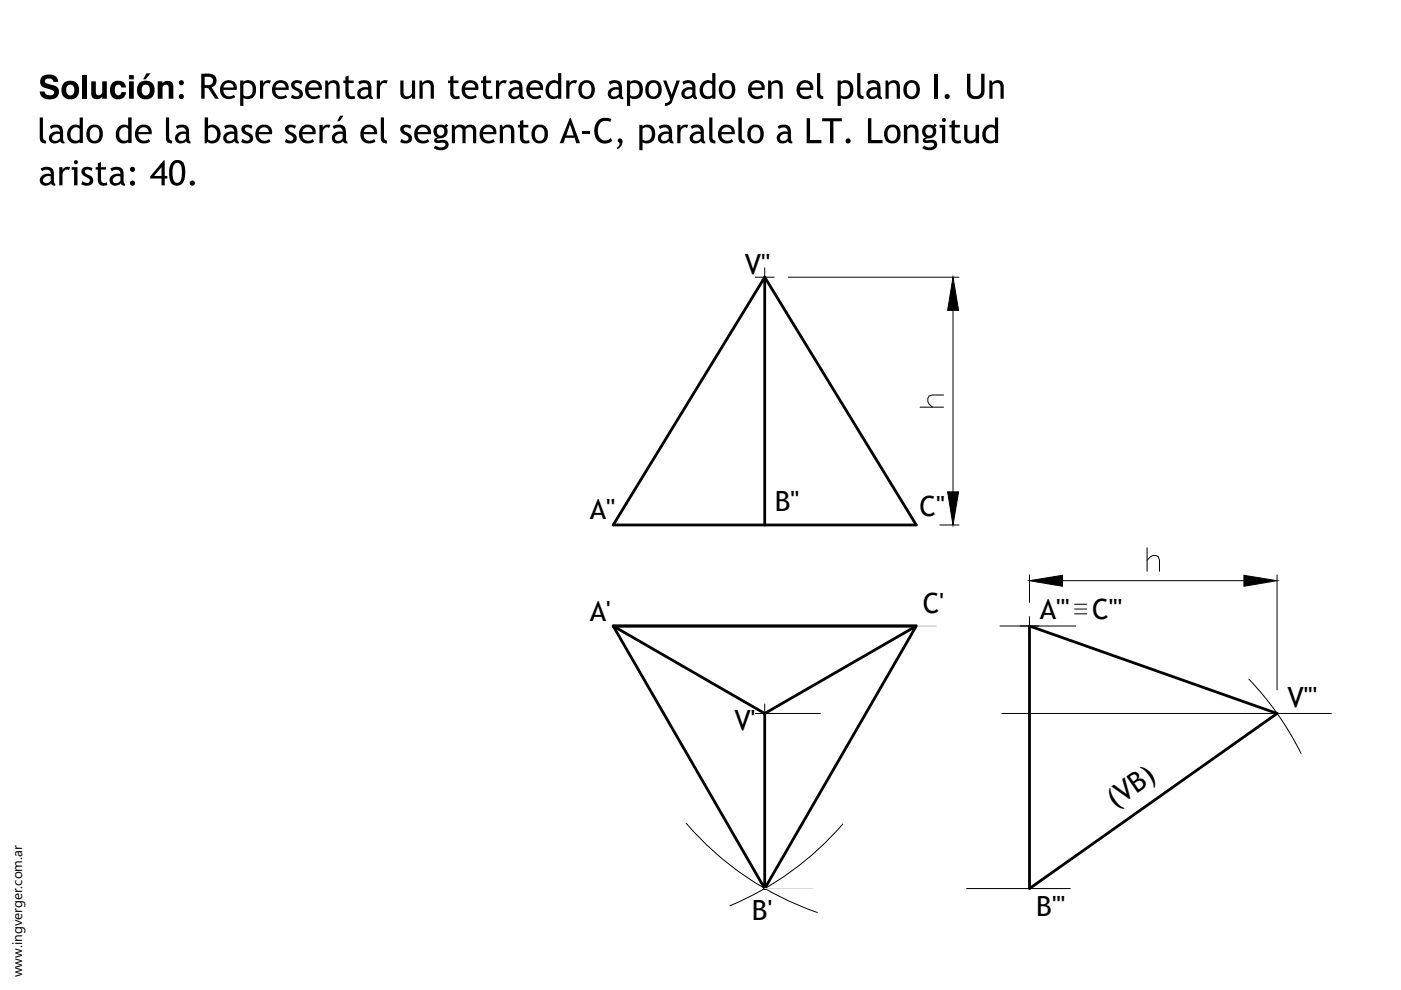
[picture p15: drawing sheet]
<svg xmlns="http://www.w3.org/2000/svg" width="297mm" height="210mm" viewBox="0 0 297 210" stroke-linecap="round" stroke-linejoin="round" font-family="sans-serif">
<defs><g id="words">
<g font-size="5.9">
<text x="157.9" y="58">V''</text>
<text x="125.1" y="110.1">A''</text>
<text x="164.3" y="108.3">B''</text>
<text x="194.9" y="109.4">C''</text>
<text x="125.1" y="131.6">A'</text>
<text x="195.7" y="130">C'</text>
<text x="220.5" y="131.2">A'''</text>
<text x="231.6" y="131.2">C'''</text>
<text x="273" y="150">V'''</text>
<text x="155.7" y="154.8">V'</text>
<text x="236.3" y="171.5" transform="rotate(-35 236.3 171.5)">(VB)</text>
<text x="159.4" y="195.1">B'</text>
<text x="219.7" y="194.3">B'''</text>
</g>
<text font-size="2.9" x="4.7" y="207.2" transform="rotate(-90 4.7 207.2)">www.ingverger.com.ar</text>
</g></defs>
<path d="M130 111.3h64.3" fill="none" stroke="#000" stroke-width=".34"/>
<path d="M162.1 58.8l32.2 52.5h-64.3l32.1-52.5v52.5M130 132.7h64.3M218.3 132.7l52.5 18.6-52.5 37.1zM162.1 151.3l32.2-18.6-32.2 55.7-32.1-55.7 32.1 18.6v37.1" fill="none" stroke="#000" stroke-width=".59"/>
<g fill="none" stroke="#000" stroke-width=".21">
<path d="M160.1 58.8h4M162.1 56.8v4M167.1 58.8h36.2M202.1 65.8v38.5M195.1 86.3h5M200.1 83.7h-2.4l-.7 .3-.3 .4v.7l.3 .6 .7 .6M199.3 111.3h4M243.2 118.8l1.2-1h.7l.5 .2 .2 .8v2.3M243.2 116.1v5M212 132.7h16.1M218.3 121.9v5.8M218.3 130.7v4"/>
<path d="M225.3 123.1h38.4M227.8 128.1h2.6M227.8 129.1h2.6M227.8 130.1h2.6M270.8 121.9v24.4M160.1 151.3h13.8M162.1 149.3v4M212.4 151.3h69.9M264.8 144a64.3 64.3 0 0 1 11 15.7M145.5 174.5a64.3 64.3 0 0 0 27.8 19M178.7 174.7a64.3 64.3 0 0 1-23.9 17.3M204.9 188.4h22"/>
</g>
<path d="M194.3 132.7h4.2" fill="none" stroke="#dcdcdc" stroke-width=".38"/>
<path d="M162.1 188.4h10.3" fill="none" stroke="#dcdcdc" stroke-width=".21"/>
<path d="M202.1 58.8l1.1 7h-2.3zM200.9 104.3h2.3l-1.1 7zM218.3 123.1l7-1.1v2.3zM263.7 122l7.1 1.1-7.1 1.2z" fill="#000" stroke="#000" stroke-width=".21"/>
<g fill="#000">
<path d="M8.8 16.4l.6-.4 .6-.2 1.3 .1 .8 .6 .2 .6v.3h-1a.97 .97 0 0 0-.8-.7 .97 .97 0 0 0-1 .5 1.25 1.25 0 0 0 1.4 .8l1 .3 .5 .5 .1 1-.3 .7-.6 .4-.6 .2-1.4-.1-.8-.6-.4-1 1.1 .1a1.1 1.1 0 0 0 1 .7 1.1 1.1 0 0 0 1-.6l-.3-.5-2.1-.6-.3-.3-.2-.4-.1-.7zM19.3 17.2h1v2.3a.68 .68 0 0 0 .7 .7 .68 .68 0 0 0 .7-.8v-2.2h.9v3.7h-.9v-.4l-.8 .5-1.1-.2-.5-.7zM23.8 17.6l1-.5 1.2 .2 .5 .6 .2 .7h-1a.73 .73 0 0 0-.9-.6 .73 .73 0 0 0-.5 .9l.1 .5a.68 .68 0 0 0 .6 .8 .68 .68 0 0 0 .7-.7h1l-.1 .5-.5 .8-.7 .3h-.7l-.7-.3-.5-.7-.2-.6 .1-1.2zM55.1 17.1h.7v.6l.6-.6h1l-.3 .7a.9 .9 0 0 0-1 0 .9 .9 0 0 0-.3 .9v2.2h-.7zM73.2 16.3l.7-.3v1.1h1.1v.5h-1.1v1.9a.79 .79 0 0 0 .4 .9 .79 .79 0 0 0 .9-.1l.1 .6-.8 .1a1.16 1.16 0 0 1-1.3-1.2v-2.2h-.4v-.5h.4zM79.9 17.1h.7v.6l.6-.6h1l-.3 .7a.9 .9 0 0 0-1 0 .9 .9 0 0 0-.3 .9v2.2h-.7zM84.9 17.1h.7v2.6a.92 .92 0 0 0 .8 .7 .92 .92 0 0 0 .9-.6v-2.7h.7v3.8h-.7v-.5l-.3 .4-.6 .2-.9-.1-.5-.7zM95.5 16.3l.6-.3v1.1h1.1v.5h-1.1v1.9a.76 .76 0 0 0 .4 .9 .76 .76 0 0 0 .9-.1l.1 .6-.6 .1h-.7l-.6-.5-.1-.5v-2.4h-.5v-.5h.5zM102.4 16.3l.7-.3v1.1h1v.5h-1v1.9a.79 .79 0 0 0 .4 .9 .79 .79 0 0 0 .9-.1v.6l-.8 .1a1.16 1.16 0 0 1-1.2-1.2v-2.2h-.4v-.5h.4zM105.2 17.1h.6v.6l.7-.6h1l-.3 .7a.91 .91 0 0 0-1 0 .91 .91 0 0 0-.4 .9v2.2h-.6zM120.1 17.1h.6v.6l.7-.6h1l-.3 .7a.91 .91 0 0 0-1 0 .91 .91 0 0 0-.4 .9v2.2h-.6zM173.2 15.5h.7v4.4l.2 .3 .4 .2v.6l-1-.3-.3-.6z"/>
<path d="M181.7 15.5h.7v4.2a.65 .65 0 0 0 .7 .7v.6h-.3l-.8-.3-.2-.5zM205 15.6h.7v3.8l.2 .5a1.16 1.16 0 0 0 1.3 .4 1.16 1.16 0 0 0 .8-1.1v-3.6h.7v4.2l-.5 .9-.9 .3-1.4-.2-.8-.7-.1-.5zM8.4 24.9h.7v4.2a.73 .73 0 0 0 .7 .7v.6h-.4l-.6-.2-.3-.6zM12.6 35.4h.7v.6l.7-.6h.9l-.3 .7a.94 .94 0 0 0-1 .1 .94 .94 0 0 0-.3 .9v2.2h-.7zM17.4 35.8l.6-.4h1l.6 .2-.3 .6a.75 .75 0 0 0-1.3 .3l.2 .3 .8 .4a1.16 1.16 0 0 1 .7 1.5 1.16 1.16 0 0 1-1.6 .6l-.9-.2 .3-.7 .6 .3a.62 .62 0 0 0 .9-.3 .62 .62 0 0 0-.6-.8l-.5-.3a1.04 1.04 0 0 1-.5-1.5zM17.5 15.9h1v5h-1zM20.7 34.6l.7-.3v1.1h1.1v.6h-1.1v1.9a.76 .76 0 0 0 .4 .8 .76 .76 0 0 0 .8 0l.2 .6h-.7a1.14 1.14 0 0 1-1.4-1.1v-2.2h-.4v-.6h.4zM33.4 17.2h1v.5l.6-.5h.9l.7 .4 .1 .5v2.8h-.9v-2.2a.67 .67 0 0 0-.7-.7 .67 .67 0 0 0-.6 .8v2.1h-1.1zM35.2 24.9h.7v4.4l.3 .4 .3 .1v.6l-.9-.2-.4-.5zM51.4 26.8l.5-.3 .8-.1 .8 .3-.2 .6-.1-.1a.67 .67 0 0 0-.8-.2 .67 .67 0 0 0-.5 .7l1.3 .7a1.14 1.14 0 0 1 .3 1.5 1.14 1.14 0 0 1-1.3 .5l-1.1-.3 .3-.6 .5 .2a.6 .6 0 0 0 .9 0 .6 .6 0 0 0-.1-.9l-1-.5a1.08 1.08 0 0 1-.3-1.5zM60.6 26.8l.5-.3h1.1l.5 .2-.2 .6-.1-.1a.68 .68 0 0 0-.7-.2 .68 .68 0 0 0-.5 .6l.4 .4 .9 .5a1.16 1.16 0 0 1 .2 1.4 1.16 1.16 0 0 1-1.4 .5l-.9-.3 .2-.6 .6 .2a.63 .63 0 0 0 1-.2 .63 .63 0 0 0-.6-.9l-.7-.3a1.08 1.08 0 0 1-.3-1.5zM61.8 17.5l.6-.4 .9-.1 .8 .3-.3 .6-.1-.1a.72 .72 0 0 0-.7-.3 .72 .72 0 0 0-.6 .6l.3 .3 .9 .5a1.14 1.14 0 0 1 .5 1.5 1.14 1.14 0 0 1-1.4 .6l-1-.3 .2-.7 .6 .4a.63 .63 0 0 0 1-.4 .63 .63 0 0 0-.6-.8l-.7-.3a1.07 1.07 0 0 1-.4-1.4z"/>
<path d="M67.7 26.5h.7v.6l.2-.3a1.32 1.32 0 0 1 1.5-.3l-.3 .6a.94 .94 0 0 0-1.4 1v2.3h-.7zM69 17.1h.4l.2 .5 .3-.4 .7-.2 .7 .1 .4 .3 .3 .7v2.8h-.7v-2.3a.9 .9 0 0 0-.6-1 .9 .9 0 0 0-1.1 .4v2.9h-.6zM80.7 24.9h.7v4.3l.3 .5 .3 .1v.6l-.9-.2-.3-.6zM85 26.8l.6-.3h1l.6 .2-.2 .6-.2-.1a.64 .64 0 0 0-.7-.2 .64 .64 0 0 0-.5 .7l1.2 .6a1.15 1.15 0 0 1 .5 1.5 1.15 1.15 0 0 1-1.5 .6l-1-.3 .3-.6 .5 .2a.63 .63 0 0 0 1-.2 .63 .63 0 0 0-.6-.9l-.7-.3a1.08 1.08 0 0 1-.3-1.5zM88.9 17.1h.5l.2 .5 .3-.4 .7-.2 .7 .1 .4 .3 .3 .7v2.8h-.7v-2.3a.9 .9 0 0 0-.6-1 .9 .9 0 0 0-1.1 .4v2.9h-.7zM95.8 26.5h.5l.2 .4 .7-.5 1 .1 .4 .4 .8-.5 .7 .1a1.13 1.13 0 0 1 .9 1.2v2.7h-.7v-2.5a.82 .82 0 0 0-.6-.9 .82 .82 0 0 0-1 .5v2.9h-.7v-2.8a.82 .82 0 0 0-.7-.6 .82 .82 0 0 0-.8 .5v2.9h-.7zM106 26.5h.4l.2 .5 .8-.6 .9 .1 .5 .3 .3 1v2.6h-.8v-2.3a.9 .9 0 0 0-.5-1.1 .9 .9 0 0 0-1.2 .5v2.9h-.6zM110.2 25.7l.8-.3v1.1h1v.5h-1v1.9a.74 .74 0 0 0 .3 .9 .74 .74 0 0 0 .9-.1l.1 .6-.9 .1a1.16 1.16 0 0 1-1.2-1.2v-2.2h-.4v-.5h.4zM123.6 27.9h1.5v.6h-1.5zM126.6 25.8l.7-.6 .5-.2h1.1l.7 .2-.2 .7-.5-.2-.8-.1-.8 .4-.4 .7-.2 .8 .2 1.2 .5 .8 .6 .3h.6l.9-.5 .3 .5-.4 .4-.7 .2h-.9l-.6-.2-.7-.6-.4-1-.1-1 .2-1.1zM131.1 29.5a.68 .68 0 0 1 .9 .2 .68 .68 0 0 1-.1 .9l-.8 .9-.2 .1-.1-.3a.8 .8 0 0 0 .6-.6 .8 .8 0 0 0-.4-.8zM140.6 17.1h.7l1.1 3 1-3h.7l-1.6 4.6-.7 .6-.8 .2v-.6l.2-.1a.95 .95 0 0 0 .8-.6 .95 .95 0 0 0-.2-1z"/>
<path d="M143.6 26.5h.7v.6l.6-.6h1l-.2 .6a.96 .96 0 0 0-1 .1 .96 .96 0 0 0-.4 .9v2.3h-.7zM150.4 24.9h.6v4.4l.3 .4 .4 .1v.6l-1-.2-.3-.5zM156.5 24.9h.8v4.2a.65 .65 0 0 0 .6 .7v.6h-.3l-.6-.2-.4-.4zM162.9 17.1h.5l.2 .5 .2-.4 .7-.2 .8 .1 .4 .4 .2 .8v2.6h-.6v-2.4a.89 .89 0 0 0-.7-.9 .89 .89 0 0 0-1 .4v2.9h-.7zM171 25.1h.7v4.6h2.5v.7h-3.2zM174.3 25.1h4.2v.6h-1.8v4.7h-.7v-4.7h-1.7zM184 25.1h.7v4.6h2.4v.7h-3.1zM187.7 17.1h.5l.2 .5 .3-.4 .7-.2 .7 .1 .4 .3 .3 .7v2.8h-.7v-2.3a.9 .9 0 0 0-.6-1 .9 .9 0 0 0-1.1 .4v2.9h-.7zM191.6 26.5h.6l.2 .5 .7-.6 .9 .1 .5 .4 .2 .8v2.7h-.6l-.1-2.5a.86 .86 0 0 0-.6-.9 .86 .86 0 0 0-1 .5v2.9h-.8zM198.2 15.6h.7v5.3h-.7zM201.8 25.7l.6-.3v1.1h1.1v.5h-1.1v1.9a.74 .74 0 0 0 .4 .9 .74 .74 0 0 0 .9-.1l.1 .6-.5 .1-.9-.1-.6-.6v-2.7h-.5v-.5h.5zM204.4 26.5h.7v2.4a.88 .88 0 0 0 .8 1 .88 .88 0 0 0 .9-.7v-2.7h.8v3.9h-.8v-.6l-.4 .4-.7 .2a1.19 1.19 0 0 1-1.3-1.4z"/>
<path d="M209.8 17.1h.4l.2 .5 .3-.4 .7-.2h.6l.5 .3 .3 .8v2.8h-.7v-2.3a.9 .9 0 0 0-.6-1 .9 .9 0 0 0-1.1 .4v2.9h-.6z"/>
<path d="M14.4 18l-.3 .7v1a.89 .89 0 0 0 1.2 .4 .89 .89 0 0 0 .4-1.2v-.3a.86 .86 0 0 0-1.3-.6zM13.5 17.6l.9-.4 .8-.1 .8 .3 .5 .5 .3 .8v.7l-.2 .8-.6 .6-.8 .3h-.7l-.7-.3-.5-.6-.3-.7v-.8l.3-.7z"/>
<path d="M27.3 15.9h1.1v.9h-1.1zM27.3 17.2h1.1v3.7h-1.1z"/>
<path d="M30.4 18l-.3 .7v1a.85 .85 0 0 0 1.1 .5 .85 .85 0 0 0 .5-1v-.6a.86 .86 0 0 0-1.3-.6zM29.5 17.6l.9-.4 .8-.1 .5 .1 .6 .5 .4 .8 .1 1-.3 .8-.5 .5-.8 .3h-.7l-.7-.3-.5-.6-.2-.5-.1-.9zM31 15.6h.9l-1 1.2h-.5z"/>
<path d="M37.9 17.5a.55 .55 0 0 1 1.1 0 .55 .55 0 0 1-1.1 0zM37.9 20.4a.55 .55 0 0 1 1.1 0 .55 .55 0 0 1-1.1 0z"/>
<path d="M47.2 17.6l.4-.4 .7-.2 1 .2 .5 .3 .4 .7v.9h-2.8v.3l.5 .8 1 .2 .7-.3 .2 .5-.8 .4h-.8l-.7-.2-.4-.4-.4-.6v-1.1zM47.8 17.8l-.4 .8h2.1v-.3a1.07 1.07 0 0 0-1.7-.5z"/>
<path d="M58.2 17.6l.4-.4 .7-.2 1 .2 .5 .3 .4 .8v.8h-2.8l.1 .8 .3 .3 .5 .2h.6l.7-.3 .3 .5-.1 .1-.8 .3h-.8l-.7-.2-.4-.4-.4-.8v-.9zM58.7 17.9l-.3 .7h2.1a1.06 1.06 0 0 0-.7-1 1.06 1.06 0 0 0-1.1 .3z"/>
<path d="M65.2 17.6l.7-.5 .8-.1 .9 .3 .3 .3 .3 .8v.7h-2.8l.1 .7 .5 .5 .9 .1 .7-.3 .3 .5-.8 .4h-.8l-.8-.2-.4-.4-.3-.6-.1-1.1 .1-.5zM65.8 17.8l-.4 .8 2.2-.1a1.06 1.06 0 0 0-.7-.9 1.06 1.06 0 0 0-1.1 .2z"/>
<path d="M98.4 17.6l.4-.4 .7-.2 1.1 .2 .4 .3 .4 .6v1h-2.8l.2 .8 .4 .4 .9 .1 .7-.3 .3 .5-.1 .1-.7 .3h-.8l-.8-.2-.4-.4-.4-.8v-.8zM98.9 17.9l-.3 .7h2.2a1.05 1.05 0 0 0-.8-1 1.05 1.05 0 0 0-1.1 .3z"/>
<path d="M112.1 17.6l.5-.4 .6-.2h.7l.9 .5 .3 .8v.8h-2.8l.2 .8 .4 .4 .9 .1 .7-.3 .3 .5-.1 .1-.7 .3h-.8l-.8-.2-.4-.4-.4-.8v-.9zM112.6 17.9l-.2 .7h2.1a1.06 1.06 0 0 0-.7-1 1.06 1.06 0 0 0-1.2 .3z"/>
<path d="M123.2 17.5l.6-.4 .7-.1 .8 .2 .5 .5 .2 .5 .1 1.1-.3 .9-.5 .6-1.2 .2-.7-.2-.4-.4-.3-.7-.1-.8 .2-.9zM123.8 17.7l-.4 .5-.1 1 .2 .8 .6 .4a1.26 1.26 0 0 0 1.2-1.8v-.5l-.4-.4-.5-.2z"/>
<path d="M137.2 17.6l.8-.5 .7-.1 .8 .2 .5 .5 .3 .7v.9l-.2 .7-.6 .8-1.2 .2-.7-.2-.4-.4-.3-.7-.1-.8 .1-.7zM138 17.8l-.4 .5-.1 1.2 .3 .6 .5 .3a1.31 1.31 0 0 0 1.3-1.8l-.5-.9-.5-.2z"/>
<path d="M152.9 17.6l.5-.4 .9-.2 .8 .2 .5 .5 .3 .7v1.1l-.4 .9-.3 .3-.6 .3h-.7l-.6-.2-.4-.3-.5-1.2 .1-1zM153.5 17.8l-.3 .7v1.1l.3 .6 .4 .2a1.23 1.23 0 0 0 1.3-1.7l-.1-.4-.4-.6-.6-.2z"/>
<path d="M159.1 17.5l.5-.3 .6-.2 1.1 .2 .5 .3 .3 .8v.8h-2.8l.1 .6 .5 .6 .9 .1 .7-.3 .3 .5-.1 .1-.7 .3h-.8l-.7-.2-.5-.4-.4-.8v-.7l.1-.8zM159.6 17.9l-.3 .7h2.2a1.05 1.05 0 0 0-.8-1 1.05 1.05 0 0 0-1.1 .3z"/>
<path d="M169.4 17.5l.5-.3 .6-.2 1.1 .2 .4 .3 .4 .8v.8h-2.8l.1 .6 .5 .6 .9 .1 .7-.3 .3 .5-.1 .1-.7 .3h-.8l-.7-.2-.5-.4-.3-.7-.1-.7 .1-.7zM169.8 18l-.2 .6h2.1a1.06 1.06 0 0 0-.7-1 1.06 1.06 0 0 0-1.2 .4z"/>
<path d="M191.9 17.6l.6-.4 .9-.2 .9 .2 .4 .5 .3 .7v.9l-.3 .9-.4 .6-1.3 .2-.6-.2-.5-.4-.3-.9-.1-.6zM192.7 17.8l-.4 .5v1.2l.1 .5 .6 .4a1.27 1.27 0 0 0 1.3-1.8l-.1-.5-.4-.4-.5-.2z"/>
<path d="M8.6 35.7l.8-.3h.8l.6 .1 .4 .4 .2 .7v1.9l.3 .5v.4a.84 .84 0 0 1-.9-.6l-.3 .3-.6 .2a1.22 1.22 0 0 1-1.5-1 1.22 1.22 0 0 1 1.2-1.4l.8-.1a.21 .21 0 0 0 .3 .1 .21 .21 0 0 0 0-.3 1.04 1.04 0 0 0-1.8-.3zM9.3 37.8a.73 .73 0 0 0 .1 1 .73 .73 0 0 0 1.1-.2l.3-.2v-1h-.9z"/>
<path d="M10.6 26.8l.8-.4h.9l.8 .5 .3 .9v1.8l.3 .5v.3a.77 .77 0 0 1-1-.5l-.7 .5-1-.1a1.29 1.29 0 0 1-.6-1.4 1.29 1.29 0 0 1 1.2-1h.8a.21 .21 0 0 0 .3-.1 .21 .21 0 0 0-.1-.3v-.1a1.15 1.15 0 0 0-1.8 0zM11.4 28.6a.7 .7 0 0 0-.3 1.1 .7 .7 0 0 0 1.1 .1l.5-.4v-.9l-.7-.1z"/>
<path d="M15.7 34.4a.43 .43 0 0 1 .8 0 .43 .43 0 0 1-.8 0zM15.2 35.4h1.2v3.9h-.7v-3.3h-.5z"/>
<path d="M14.7 27l.9-.6h.8l.5 .3v-1.8h.7v5.4h-.7v-.2l-.5 .3h-.9l-.9-.5-.3-.6-.1-1.1zM15.5 27.2l-.4 .5-.2 1 .3 .7 .5 .4a1.09 1.09 0 0 0 1.2-.3v-2.1a.96 .96 0 0 0-1.4-.2z"/>
<path d="M18.8 27l.6-.5 1-.1 .6 .2 .5 .6 .3 .9v.9l-.3 .7-.5 .5-.6 .2h-.7l-.6-.2-.4-.4-.3-.7-.1-.8 .2-.9zM19.5 27.1l-.4 .6v1.2l.4 .8 .9 .1 .6-.7v-1.3l-.3-.6-.3-.2h-.5z"/>
<path d="M23.4 35.7l.8-.3h.8l.6 .1 .4 .4 .2 .6v2l.3 .5v.4a.84 .84 0 0 1-.9-.6l-.3 .4-.7 .1a1.22 1.22 0 0 1-1.4-1 1.22 1.22 0 0 1 1.1-1.4l1.2-.1a1.01 1.01 0 0 0-.7-.8 1.01 1.01 0 0 0-1.1 .3zM24.1 37.7a.72 .72 0 0 0 .1 1 .72 .72 0 0 0 1 0l.3-.3v-1h-.8z"/>
<path d="M25.1 26.9l.9-.5h.7l.5 .3v-1.8h.7v5.4h-.7v-.2l-.4 .2-.9 .1-1-.5-.3-.7v-1.1zM25.7 27.3l-.4 .6v.9l.1 .6 .6 .4a1.09 1.09 0 0 0 1.2-.3v-2.1a.97 .97 0 0 0-1.5-.1z"/>
<path d="M27.5 35.9a.55 .55 0 0 1 1.1 0 .55 .55 0 0 1-1.1 0zM27.5 38.8a.55 .55 0 0 1 1.1 0 .55 .55 0 0 1-1.1 0z"/>
<path d="M29.2 26.9l.9-.5h.7l.6 .2 .5 .5 .3 .7-.1 .7h-2.8l.2 .7 .5 .5 .9 .1 .6-.3 .3 .5-.7 .4h-1l-.9-.5-.6-1.1 .1-1.1zM29.7 27.2l-.4 .8h2.2v-.3a1.07 1.07 0 0 0-1.8-.5z"/>
<path d="M34.7 34h.2v3.3h.6v.6h-.6v1.4h-.7v-1.4h-2.4v-.5zM34.2 35.4l-1.5 1.9h1.5z"/>
<path d="M36.5 34.4l.8-.5h.6l.7 .3 .5 .7 .2 1.2-.1 1.8-.5 .9-.8 .5-1.1-.1-.5-.4-.3-.6-.1-2.2 .2-.9zM37.1 34.7l-.4 .8-.1 1.7 .2 1.1 .5 .4a1.2 1.2 0 0 0 1.2-1.6l-.1-1.8a.85 .85 0 0 0-1.3-.6z"/>
<path d="M37.3 26.8l.8-.4h.9l.7 .4 .4 .8v1.9l.3 .9a.76 .76 0 0 1-.9-.5l-.5 .4-1 .1-.7-.5-.2-.6 .2-.6 .6-.6 .7-.2 .7 .1a.84 .84 0 0 0-.4-1 .84 .84 0 0 0-1 .1l-.3 .3zM38.1 28.6a.71 .71 0 0 0-.2 1.1 .71 .71 0 0 0 1.1 0l.4-.3v-.9l-.7-.1z"/>
<path d="M43.4 24.9h.7v1.9l.6-.4h.6l.9 .5 .4 .5 .2 .8-.1 .9-.3 .6-.7 .6-1 .1-.7-.3-.3 .3h-.3zM44.1 27.3v2.2a1.19 1.19 0 0 0 1.5 .1 1.19 1.19 0 0 0 .4-1.4l-.2-.7-.3-.3a1.03 1.03 0 0 0-1.4 .1z"/>
<path d="M42.7 15.6h2l.6 .3 .4 .3 .2 .8-.1 .6-.3 .6-.6 .3 1.5 2.4h-.8l-1.4-2.2-.3-.1h-.5v2.3h-.7zM43.4 16.3v1.7h.9a.9 .9 0 0 0 .9-1.1 .9 .9 0 0 0-1.3-.6z"/>
<path d="M47.5 26.8l.8-.4h.9l.9 .5 .2 .9v1.8l.3 .5v.3a.77 .77 0 0 1-.9-.5l-.4 .3-.4 .2a1.23 1.23 0 0 1-1.6-1 1.23 1.23 0 0 1 1.2-1.4h1.1a.87 .87 0 0 0-.5-1 .87 .87 0 0 0-1 .2l-.3 .2zM48.3 28.6a.71 .71 0 0 0-.2 1 .71 .71 0 0 0 1 .2l.6-.4v-.9l-.8-.1z"/>
<path d="M50.9 17.1h.7v.3l.8-.4 .9 .1 .6 .4 .4 1-.1 1.2-.4 .8-.4 .3-.7 .2h-.6l-.5-.3v1.8h-.7zM51.6 17.9v2.3l.5 .2h.6l.6-.4 .3-.6-.1-1.2-.5-.5h-.2a1 1 0 0 0-1.2 .2z"/>
<path d="M54.7 26.9l.9-.5h.7l.6 .2 .5 .4 .3 .8v.7h-2.8l.1 .7 .5 .5 1 .1 .6-.3 .2 .5-.7 .4h-.9l-1-.5-.4-.6-.2-.5 .1-1.1zM55.2 27.2l-.3 .8 2.1-.1a1.06 1.06 0 0 0-.7-.9 1.06 1.06 0 0 0-1.1 .2z"/>
<path d="M63.9 26.9l.9-.5h.8l.5 .2 .6 .5 .2 .6v.8h-2.8l.1 .6 .5 .6 .7 .2 .9-.4 .3 .5-.1 .1-.7 .3h-.9l-.6-.2-.5-.5-.4-.7v-.7l.1-.8zM64.6 27.1l-.3 .4-.2 .5h2.2a1.05 1.05 0 0 0-1.7-.9z"/>
<path d="M70.5 26.8l.9-.4h.8l.8 .5 .3 .7 .1 2.1 .3 .4v.3a.77 .77 0 0 1-1-.5l-.4 .4-1.1 .1-.5-.2-.3-.6v-.8l.3-.4 .9-.5h.8a.21 .21 0 0 0 .3-.1 .21 .21 0 0 0-.1-.3v-.1a1.15 1.15 0 0 0-1.8 0zM71.2 28.8a.69 .69 0 0 0 0 .9 .69 .69 0 0 0 1 .1l.4-.4v-.9l-.8-.1zM72.1 24.5h.7l-.8 1.2h-.5z"/>
<path d="M75.9 17.4l.6-.3 .8-.1 .7 .1 .4 .4 .3 .8v1.9l.3 .5v.3a.77 .77 0 0 1-.9-.5l-.4 .3-.6 .2a1.25 1.25 0 0 1-1.4-1.2 1.25 1.25 0 0 1 1.3-1.3l1.1 .1-.1-.2a.99 .99 0 0 0-.7-.8 .99 .99 0 0 0-1.1 .4zM76.7 19.3a.7 .7 0 0 0-.2 1 .7 .7 0 0 0 1 .1l.6-.4v-1h-.8z"/>
<path d="M76.8 27.1l.8-.6 1-.1 .8 .4 .5 .9v.8h-2.8l.1 .4a1.28 1.28 0 0 0 2.1 .6l.3 .5-.7 .4h-1.2l-.7-.4-.4-.6-.2-.5v-.9zM77.5 27.2l-.4 .8h2.2l-.1-.4a1.13 1.13 0 0 0-1.7-.4z"/>
<path d="M88.3 26.9l.9-.5h.8l.6 .2 .5 .5 .3 .6-.1 .8h-2.7v.6l.5 .6 .7 .2 .9-.4 .3 .5-.1 .1-.6 .3h-1l-.9-.5-.4-.5-.2-.9 .1-.8zM89 27.2l-.4 .8h2.1a1.04 1.04 0 0 0-.6-.9 1.04 1.04 0 0 0-1.1 .1z"/>
<path d="M92.2 26.9l.8-.5h.8l.5 .2 .3-.4 .4 .4-.3 .4 .2 1-.3 .8-.5 .4-1.1 .2a.26 .26 0 0 0-.4 0 .26 .26 0 0 0 .1 .4 .26 .26 0 0 0 .3-.1l1.2-.1a1.09 1.09 0 0 1 .9 1.3 1.09 1.09 0 0 1-1.2 .9h-1.1l-.9-.4 .4-.5 1.1 .4a.65 .65 0 0 0 .8-.2 .65 .65 0 0 0 .1-.7l-.3-.2-1 .1a.64 .64 0 0 1-.9-.4 .64 .64 0 0 1 .6-.8l-.5-.3-.3-.7v-.7zM92.8 27.2l-.2 .5a.82 .82 0 0 0 1 1 .82 .82 0 0 0 .5-1.2 .76 .76 0 0 0-1.3-.3z"/>
<path d="M102.2 26.9l.9-.5h.8l.5 .2 .6 .5 .2 .6v.8h-2.8l.1 .6 .5 .6 .7 .2 .9-.4 .3 .5-.1 .1-.7 .3h-.9l-1-.5-.5-1.1v-.9zM102.7 27.3l-.3 .7h2.2a1.06 1.06 0 0 0-.7-1 1.06 1.06 0 0 0-1.2 .3z"/>
<path d="M107.9 17.4l.8-.4h.6l.7 .1 .4 .3 .3 .7 .1 2.2 .3 .4v.3a.77 .77 0 0 1-.9-.5l-.6 .4-.7 .1a1.25 1.25 0 0 1-1.1-1.3 1.25 1.25 0 0 1 1.3-1.2l1 .1a.97 .97 0 0 0-.6-1 .97 .97 0 0 0-1.1 .3l-.2 .1zM108.8 19.2a.7 .7 0 0 0-.2 1.1 .7 .7 0 0 0 1 .1l.5-.4v-1h-.8z"/>
<path d="M113.1 27l.9-.6 1 .1 .8 .5 .4 .9v1l-.2 .7-.6 .6-.6 .2h-.9l-.9-.7-.3-.9v-.8zM113.8 27.2l-.3 .6v1.2l.4 .7 .5 .2a1.49 1.49 0 0 0 1-2.2l-.2-.4-.5-.3h-.5z"/>
<path d="M116.3 17.5l.2-.3 .8-.2h.5l.5 .3v-1.8h.7v5.4h-.7v-.3l-.6 .4h-.9l-.8-.7-.3-.5v-.9l.1-.7zM116.9 17.8l-.4 .5-.1 1 .2 .7 .7 .4h.6l.4-.3v-2.1a.96 .96 0 0 0-1.4-.2z"/>
<path d="M120.8 25h.2l2 5.4h-.8l-.4-1.2h-2l-.3 1.2h-.8zM120.9 26.4l-.8 2.3h1.5z"/>
<path d="M129.1 17.4l.6-.3 .7-.1 .7 .1 .5 .4 .3 .9v1.8l.3 .5v.3a.77 .77 0 0 1-1-.5l-.3 .3-.7 .2a1.25 1.25 0 0 1-1.3-1.2 1.25 1.25 0 0 1 1.3-1.3h.5a.33 .33 0 0 0 .5-.1 .33 .33 0 0 0-.2-.5l-.4-.3h-.6l-.7 .4zM129.8 19.3a.71 .71 0 0 0-.1 1 .71 .71 0 0 0 1 .1l.5-.4v-1h-.8z"/>
<path d="M132.9 17.1h.7v.3l.9-.4 .8 .1 .6 .4 .4 .9v1.2l-.6 1-1 .4h-.6l-.5-.3v1.8h-.7zM133.6 17.9v2.3l.5 .2h.6l.6-.4 .3-.9-.2-1-.6-.4a1.03 1.03 0 0 0-1.2 .2z"/>
<path d="M135.6 26.5h.6v.3l.7-.4 .9 .1 .6 .4 .5 1v1.2l-.7 1-.7 .3h-.6l-.7-.3v1.7h-.6zM136.2 27.3v2.3l.7 .3 .7-.2 .5-.5 .1-.9-.2-.8a1.17 1.17 0 0 0-1.8-.2z"/>
<path d="M139.7 26.8l.8-.4h.9l.8 .5 .3 .7v2.1l.3 .4v.3a.77 .77 0 0 1-.9-.5l-.5 .4-1 .1-.5-.2-.4-.6v-.8l.3-.4 .9-.5h.9a.21 .21 0 0 0 .2-.1 .21 .21 0 0 0-.1-.3v-.1a1.15 1.15 0 0 0-1.7 0zM140.5 28.6a.7 .7 0 0 0-.2 1.1 .7 .7 0 0 0 1 .1l.5-.4v-.9l-.7-.1z"/>
<path d="M144.7 17.4l.7-.4h.6l.7 .1 .5 .4 .2 .7v1.9l.4 .6v.3a.77 .77 0 0 1-.9-.5l-.6 .4-.4 .1a1.22 1.22 0 0 1-1.4-1.1 1.22 1.22 0 0 1 1.1-1.3h1.2a.91 .91 0 0 0-.5-.9 .91 .91 0 0 0-1 .1l-.4 .2zM145.5 19.1v.1a.72 .72 0 0 0-.3 1 .72 .72 0 0 0 1.1 .2l.5-.4v-1h-.8z"/>
<path d="M146.4 26.8l.9-.4h.8l.7 .4 .4 .6v2.2l.3 .5v.3a.77 .77 0 0 1-.9-.5l-.6 .4-.8 .1-.6-.3-.4-.7 .1-.6 .7-.7 .7-.2 .8 .1a.85 .85 0 0 0-.4-.9 .85 .85 0 0 0-1 0l-.4 .3zM147.2 28.6a.71 .71 0 0 0-.2 1.1 .71 .71 0 0 0 1.1 .1l.4-.4v-.9l-.6-.1z"/>
<path d="M148.9 17.5l1-.5h.6l.5 .3v-1.8h.7v5.4h-.7v-.3l-.6 .4h-.7l-.9-.5-.4-.8-.1-1zM149.4 17.9l-.3 .8v.7l.2 .6 .6 .4h.6l.5-.3v-2.1a1.03 1.03 0 0 0-1.6-.1z"/>
<path d="M152.8 26.9l.9-.5h.7l.6 .2 .5 .5 .3 .6-.1 .8h-2.7l.1 .7 .5 .5 1 .1 .6-.3 .2 .5v.1l-.7 .3h-.9l-1-.5-.3-.3-.3-.8 .1-1.1zM153.3 27.2l-.3 .8h2.1a1.06 1.06 0 0 0-.6-1 1.06 1.06 0 0 0-1.2 .2z"/>
<path d="M159 26.9l.8-.5h.8l.6 .2 .5 .6 .2 .8v.8l-.2 .8-.6 .6-.6 .2-1-.1-.8-.7-.2-.7v-.9zM159.6 27.2l-.4 .8 .1 1.3 .4 .5h.8l.6-.7v-1.5l-.1-.3-.5-.3h-.5z"/>
<path d="M164.9 26.8l.8-.4h.9l.7 .4 .3 .6 .1 2.2 .3 .5v.3a.77 .77 0 0 1-1-.5l-.4 .4-.7 .1a1.23 1.23 0 0 1-1.2-1.2 1.23 1.23 0 0 1 1.2-1.2h1a.85 .85 0 0 0-.4-.9 .85 .85 0 0 0-.9 0l-.4 .3zM165.7 28.6a.71 .71 0 0 0-.2 1.1 .71 .71 0 0 0 1 .1l.5-.4v-.9l-.7-.1z"/>
<path d="M177.6 17.1h.7v.3l.8-.4 1 .2 .6 .6 .2 .8-.1 1.3-.5 .8-.9 .3h-.7l-.4-.3v1.8h-.7zM178.3 17.9v2.3l.4 .2h.6l.7-.4 .2-.6-.1-1.2-.6-.5a1.14 1.14 0 0 0-1.2 .2z"/>
<path d="M183.9 17.4l.7-.4h.7l.6 .1 .5 .3 .2 .8 .1 2.1 .3 .4v.3a.77 .77 0 0 1-.9-.5l-.6 .4-.4 .1a1.22 1.22 0 0 1-1.4-1.1 1.22 1.22 0 0 1 1.1-1.3h1.2a.97 .97 0 0 0-.6-1 .97 .97 0 0 0-1.1 .3l-.2 .1zM184.7 19.2a.7 .7 0 0 0-.2 1.1 .7 .7 0 0 0 1 .1l.5-.4v-1h-.8z"/>
<path d="M188 26.9l.8-.5h.8l.6 .2 .3 .4 .4 .7v1.2l-.2 .7-.6 .6-.6 .2h-.8l-.5-.2-.5-.6-.2-.8v-.8zM188.6 27.2l-.4 .6v1.2l.4 .7 .6 .2a1.49 1.49 0 0 0 .9-2.2l-.1-.4-.5-.3h-.5z"/>
<path d="M195.9 26.8l.7-.4h.8l.5 .2 .3-.4 .4 .4-.4 .4 .3 .4v.7l-.3 .7-.5 .4-1.1 .2-.4 .2a.91 .91 0 0 0 1.1 0h.4a1.08 1.08 0 0 1 1 1.2 1.08 1.08 0 0 1-1.2 1h-1l-1-.4 .4-.5 1.1 .4a.65 .65 0 0 0 .8-.2 .65 .65 0 0 0 .1-.7l-.3-.2-1 .1a.63 .63 0 0 1-.9-.4 .63 .63 0 0 1 .6-.8l-.6-.5-.2-.6 .1-.8zM196.2 27.8a.85 .85 0 0 0 1.7 0 .85 .85 0 0 0-1.7 0z"/>
<path d="M199.7 25.5a.45 .45 0 0 1 .9 0 .45 .45 0 0 1-.9 0zM199.2 26.5h1.2v3.9h-.7v-3.3h-.5z"/>
<path d="M208.9 26.9l.8-.5h.7l.5 .3v-1.8h.7v5.4h-.7v-.2l-.5 .3h-.8l-.9-.5-.4-.9v-.9zM209.4 27.3l-.4 .8v.7l.2 .6 .6 .4a1.14 1.14 0 0 0 1.1-.3v-2.1a1.03 1.03 0 0 0-1.5-.1z"/>
<circle cx="40.8" cy="38.8" r=".54"/>
<circle cx="179.8" cy="29.9" r=".55"/>
<circle cx="200.8" cy="20.4" r=".54"/>
</g>
<use href="#words"/>
</svg>
